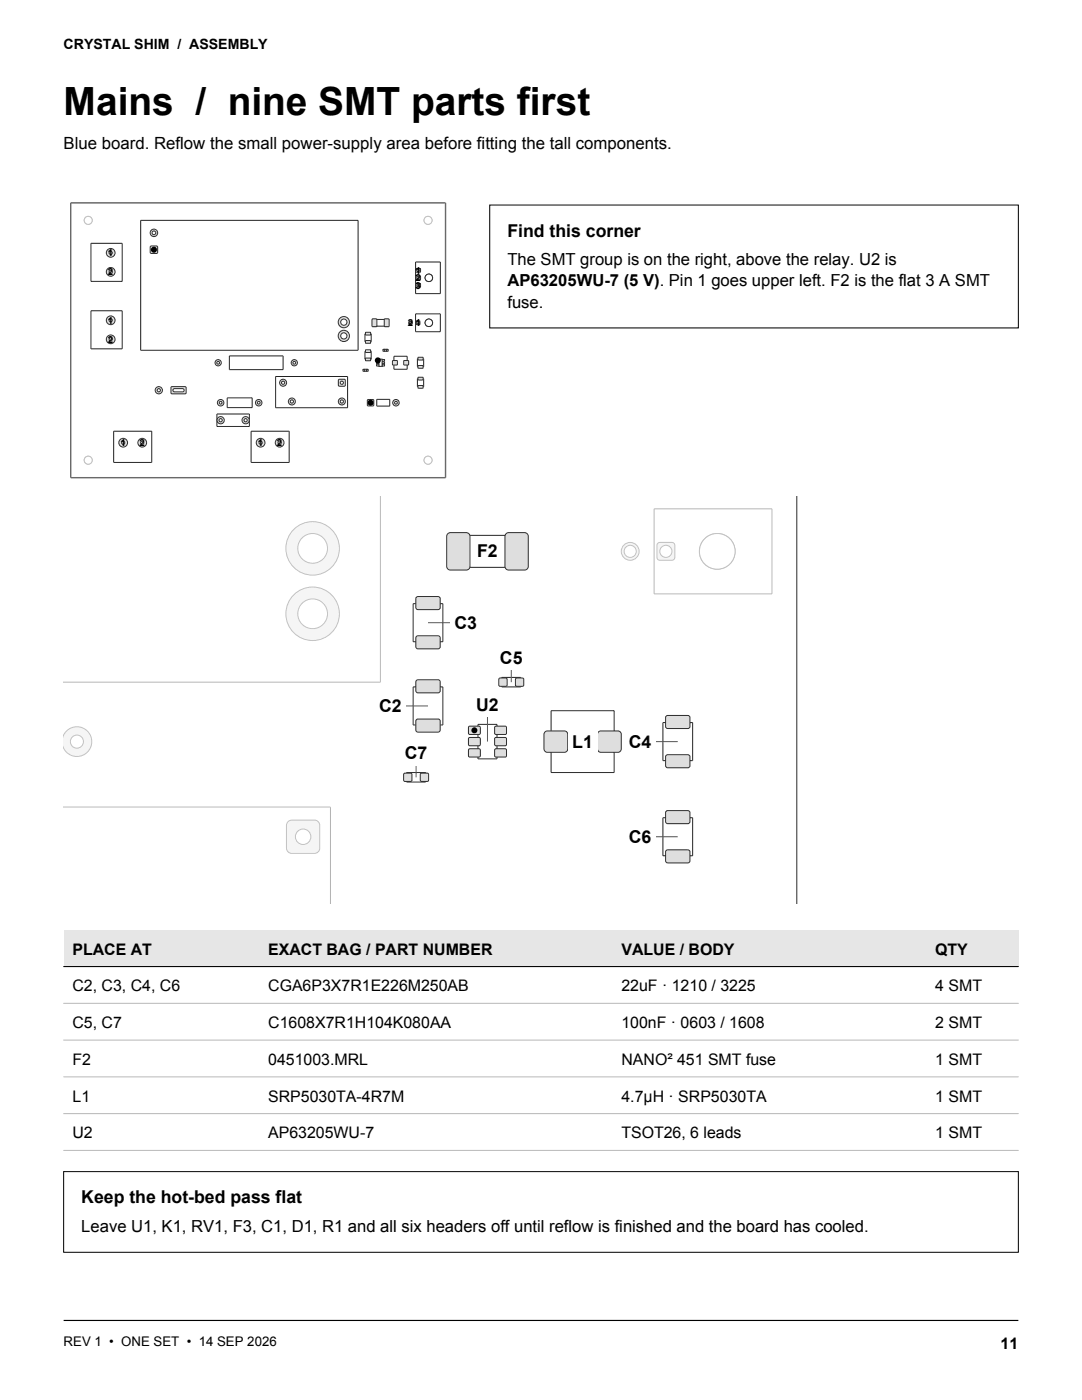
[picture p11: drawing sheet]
<svg xmlns="http://www.w3.org/2000/svg" width="216mm" height="279mm" viewBox="0 0 216 279" stroke-linecap="round" stroke-linejoin="round" font-family="sans-serif">
<defs><g id="words">
<text font-size="7.8" x="12.7" y="22.9">Mains / nine SMT parts first</text>
<g font-size="3.5">
<text x="101.2" y="47.3">Find this corner</text>
<text x="95.2" y="111.2">F2</text>
<text x="90.7" y="125.5">C3</text>
<text x="99.8" y="132.5">C5</text>
<text x="75.6" y="142.1">C2</text>
<text x="95" y="141.9">U2</text>
<text x="114.2" y="149.2">L1</text>
<text x="125.5" y="149.2">C4</text>
<text x="80.8" y="151.5">C7</text>
<text x="125.5" y="168.2">C6</text>
<text x="16.2" y="240.2">Keep the hot-bed pass flat</text>
</g>
<text font-size="3.4" x="12.7" y="29.8">Blue board. Reflow the small power-supply area before fitting the tall components.</text>
<g font-size="3.3">
<text x="101.2" y="53">The SMT group is on the right, above the relay. U2 is</text>
<text x="101.2" y="57.2">AP63205WU-7 (5 V). Pin 1 goes upper left. F2 is the flat 3 A SMT</text>
<text x="101.2" y="61.4">fuse.</text>
<text x="16.2" y="245.9">Leave U1, K1, RV1, F3, C1, D1, R1 and all six headers off until reflow is finished and the board has cooled.</text>
</g>
<g font-size="3.2">
<text x="14.5" y="190.5">PLACE AT</text>
<text x="53.5" y="190.5">EXACT BAG / PART NUMBER</text>
<text x="124" y="190.5">VALUE / BODY</text>
<text x="186.6" y="190.5">QTY</text>
<text x="14.5" y="197.8">C2, C3, C4, C6</text>
<text x="53.5" y="197.8">CGA6P3X7R1E226M250AB</text>
<text x="124" y="197.8">22uF · 1210 / 3225</text>
<text x="186.6" y="197.8">4 SMT</text>
<text x="14.5" y="205.2">C5, C7</text>
<text x="53.5" y="205.2">C1608X7R1H104K080AA</text>
<text x="124" y="205.2">100nF · 0603 / 1608</text>
<text x="186.6" y="205.2">2 SMT</text>
<text x="14.5" y="212.5">F2</text>
<text x="53.5" y="212.5">0451003.MRL</text>
<text x="124" y="212.5">NANO² 451 SMT fuse</text>
<text x="186.6" y="212.5">1 SMT</text>
<text x="14.5" y="219.9">L1</text>
<text x="53.5" y="219.9">SRP5030TA-4R7M</text>
<text x="124" y="219.9">4.7µH · SRP5030TA</text>
<text x="186.6" y="219.9">1 SMT</text>
<text x="14.5" y="227.2">U2</text>
<text x="53.5" y="227.2">AP63205WU-7</text>
<text x="124" y="227.2">TSOT26, 6 leads</text>
<text x="186.6" y="227.2">1 SMT</text>
<text x="199.7" y="269.2">11</text>
</g>
<text font-size="2.8" x="12.7" y="9.9">CRYSTAL SHIM / ASSEMBLY</text>
<text font-size="2.6" x="12.7" y="268.6">REV 1 • ONE SET • 14 SEP 2026</text>
<g font-size="1.9">
<text x="21.5" y="51.2">1</text>
<text x="21.5" y="55">2</text>
<text x="82.9" y="54.7">1</text>
<text x="82.9" y="56.2">2</text>
<text x="82.9" y="57.6">3</text>
<text x="21.5" y="64.6">1</text>
<text x="81.4" y="65.1">2</text>
<text x="82.9" y="65.1">1</text>
<text x="21.5" y="68.4">2</text>
<text x="24" y="89.1">1</text>
<text x="27.8" y="89.1">2</text>
<text x="51.5" y="89.1">1</text>
<text x="55.3" y="89.1">2</text>
</g>
</g></defs>
<path d="M12.7 263.5h190.5" fill="none" stroke="#000" stroke-width=".23"/>
<path d="M14.1 40.5h74.8v54.8h-74.8z" fill="none" stroke="#666" stroke-width=".28"/>
<path d="M43.3 82.6h6.5v2.5h-6.5z" fill="none" stroke="#242424" stroke-width=".2"/>
<circle cx="44" cy="83.9" r=".72" fill="#dedede" stroke="#2e2e2e" stroke-width=".2"/>
<circle cx="44" cy="83.9" r=".32" fill="#fff" stroke="#2e2e2e" stroke-width=".2"/>
<circle cx="49" cy="83.9" r=".72" fill="#dedede" stroke="#2e2e2e" stroke-width=".2"/>
<circle cx="49" cy="83.9" r=".32" fill="#fff" stroke="#2e2e2e" stroke-width=".2"/>
<path d="M72.8 70.1h1.3v1.6h-1.3z" fill="none" stroke="#242424" stroke-width=".2"/>
<g fill="#dedede" stroke="#2e2e2e" stroke-width=".2">
<path d="M73 71.5h.9v.5h-.9z" fill-rule="evenodd"/>
<path d="M73 69.8h.9v.5h-.9z" fill-rule="evenodd"/>
</g>
<path d="M72.8 66.6h1.3v1.6h-1.3z" fill="none" stroke="#242424" stroke-width=".2"/>
<g fill="#dedede" stroke="#2e2e2e" stroke-width=".2">
<path d="M73 68h.9v.5h-.9z" fill-rule="evenodd"/>
<path d="M73 66.3h.9v.5h-.9z" fill-rule="evenodd"/>
</g>
<path d="M83.3 71.6h1.2v1.6h-1.2z" fill="none" stroke="#242424" stroke-width=".2"/>
<g fill="#dedede" stroke="#2e2e2e" stroke-width=".2">
<path d="M83.4 73h1v.5h-1z" fill-rule="evenodd"/>
<path d="M83.4 71.3h1v.5h-1z" fill-rule="evenodd"/>
</g>
<path d="M76.5 69.7h.8v.4h-.8z" fill="none" stroke="#242424" stroke-width=".2"/>
<g fill="#dedede" stroke="#2e2e2e" stroke-width=".2">
<path d="M76.4 69.7h.3v.4h-.3z" fill-rule="evenodd"/>
<path d="M77.1 69.7h.3v.4h-.3z" fill-rule="evenodd"/>
</g>
<path d="M83.3 75.6h1.2v1.6h-1.2z" fill="none" stroke="#242424" stroke-width=".2"/>
<g fill="#dedede" stroke="#2e2e2e" stroke-width=".2">
<path d="M83.4 77h1v.5h-1z" fill-rule="evenodd"/>
<path d="M83.4 75.3h1v.5h-1z" fill-rule="evenodd"/>
</g>
<path d="M72.5 73.7h.8v.4h-.8z" fill="none" stroke="#242424" stroke-width=".2"/>
<g fill="#dedede" stroke="#2e2e2e" stroke-width=".2">
<path d="M72.4 73.7h.4v.4h-.4z" fill-rule="evenodd"/>
<path d="M73.1 73.7h.4v.4h-.4z" fill-rule="evenodd"/>
</g>
<path d="M75.2 79.7h2.6v1.3h-2.6z" fill="none" stroke="#242424" stroke-width=".2"/>
<path d="M73.4 79.8h1.1v1.2h-1.1z" fill-rule="evenodd" fill="#dedede" stroke="#2e2e2e" stroke-width=".2"/>
<circle cx="73.9" cy="80.4" r=".27" fill="#fff" stroke="#2e2e2e" stroke-width=".2"/>
<circle cx="79" cy="80.4" r=".65" fill="#dedede" stroke="#2e2e2e" stroke-width=".2"/>
<circle cx="79" cy="80.4" r=".27" fill="#fff" stroke="#2e2e2e" stroke-width=".2"/>
<circle cx="73.9" cy="80.4" r=".6" fill="#000"/>
<path d="M74.4 63.7h3.1v1.4h-3.1z" fill="none" stroke="#242424" stroke-width=".2"/>
<g fill="#dedede" stroke="#2e2e2e" stroke-width=".2">
<path d="M74.3 63.7h.9v1.5h-.9z" fill-rule="evenodd"/>
<path d="M76.7 63.7h.9v1.5h-.9z" fill-rule="evenodd"/>
</g>
<path d="M45.8 71h10.7v2.8h-10.7z" fill="none" stroke="#242424" stroke-width=".2"/>
<circle cx="43.5" cy="72.4" r=".62" fill="#dedede" stroke="#2e2e2e" stroke-width=".2"/>
<circle cx="43.5" cy="72.4" r=".27" fill="#fff" stroke="#2e2e2e" stroke-width=".2"/>
<circle cx="58.7" cy="72.4" r=".62" fill="#dedede" stroke="#2e2e2e" stroke-width=".2"/>
<circle cx="58.7" cy="72.4" r=".27" fill="#fff" stroke="#2e2e2e" stroke-width=".2"/>
<circle cx="17.6" cy="44" r=".8" fill="#f5f5f5" stroke="#c2c2c2" stroke-width=".2"/>
<circle cx="17.6" cy="44" r=".8" fill="#fff" stroke="#c2c2c2" stroke-width=".2"/>
<circle cx="85.4" cy="44" r=".8" fill="#f5f5f5" stroke="#c2c2c2" stroke-width=".2"/>
<circle cx="85.4" cy="44" r=".8" fill="#fff" stroke="#c2c2c2" stroke-width=".2"/>
<circle cx="17.6" cy="91.8" r=".8" fill="#f5f5f5" stroke="#c2c2c2" stroke-width=".2"/>
<circle cx="17.6" cy="91.8" r=".8" fill="#fff" stroke="#c2c2c2" stroke-width=".2"/>
<circle cx="85.4" cy="91.8" r=".8" fill="#f5f5f5" stroke="#c2c2c2" stroke-width=".2"/>
<circle cx="85.4" cy="91.8" r=".8" fill="#fff" stroke="#c2c2c2" stroke-width=".2"/>
<path d="M18.1 48.6h6.3v7.6h-6.3z" fill="none" stroke="#242424" stroke-width=".2"/>
<circle cx="22.1" cy="50.5" r=".87" fill="#dedede" stroke="#2e2e2e" stroke-width=".2"/>
<circle cx="22.1" cy="50.5" r=".32" fill="#fff" stroke="#2e2e2e" stroke-width=".2"/>
<circle cx="22.1" cy="54.3" r=".87" fill="#dedede" stroke="#2e2e2e" stroke-width=".2"/>
<circle cx="22.1" cy="54.3" r=".32" fill="#fff" stroke="#2e2e2e" stroke-width=".2"/>
<path d="M18.1 62h6.3v7.6h-6.3z" fill="none" stroke="#242424" stroke-width=".2"/>
<circle cx="22.1" cy="63.9" r=".87" fill="#dedede" stroke="#2e2e2e" stroke-width=".2"/>
<circle cx="22.1" cy="63.9" r=".32" fill="#fff" stroke="#2e2e2e" stroke-width=".2"/>
<circle cx="22.1" cy="67.7" r=".87" fill="#dedede" stroke="#2e2e2e" stroke-width=".2"/>
<circle cx="22.1" cy="67.7" r=".32" fill="#fff" stroke="#2e2e2e" stroke-width=".2"/>
<path d="M22.7 86.1h7.6v6.2h-7.6z" fill="none" stroke="#242424" stroke-width=".2"/>
<circle cx="24.6" cy="88.4" r=".87" fill="#dedede" stroke="#2e2e2e" stroke-width=".2"/>
<circle cx="24.6" cy="88.4" r=".32" fill="#fff" stroke="#2e2e2e" stroke-width=".2"/>
<circle cx="28.4" cy="88.4" r=".87" fill="#dedede" stroke="#2e2e2e" stroke-width=".2"/>
<circle cx="28.4" cy="88.4" r=".32" fill="#fff" stroke="#2e2e2e" stroke-width=".2"/>
<path d="M50.1 86.1h7.6v6.2h-7.6z" fill="none" stroke="#242424" stroke-width=".2"/>
<circle cx="52" cy="88.4" r=".87" fill="#dedede" stroke="#2e2e2e" stroke-width=".2"/>
<circle cx="52" cy="88.4" r=".32" fill="#fff" stroke="#2e2e2e" stroke-width=".2"/>
<circle cx="55.8" cy="88.4" r=".87" fill="#dedede" stroke="#2e2e2e" stroke-width=".2"/>
<circle cx="55.8" cy="88.4" r=".32" fill="#fff" stroke="#2e2e2e" stroke-width=".2"/>
<path d="M82.9 52.3h5v6.3h-5z" fill="none" stroke="#242424" stroke-width=".2"/>
<circle cx="85.6" cy="55.4" r=".75" fill="#dedede" stroke="#2e2e2e" stroke-width=".2"/>
<circle cx="85.6" cy="55.4" r=".75" fill="#fff" stroke="#2e2e2e" stroke-width=".2"/>
<path d="M82.9 53.6h1v.7h-1z" fill-rule="evenodd" fill="#dedede" stroke="#2e2e2e" stroke-width=".2"/>
<circle cx="83.4" cy="53.9" r=".25" fill="#fff" stroke="#2e2e2e" stroke-width=".2"/>
<path d="M82.9 55.1h1v.7h-1z" fill-rule="evenodd" fill="#dedede" stroke="#2e2e2e" stroke-width=".2"/>
<circle cx="83.4" cy="55.4" r=".25" fill="#fff" stroke="#2e2e2e" stroke-width=".2"/>
<path d="M82.9 56.6h1v.7h-1z" fill-rule="evenodd" fill="#dedede" stroke="#2e2e2e" stroke-width=".2"/>
<circle cx="83.4" cy="56.9" r=".25" fill="#fff" stroke="#2e2e2e" stroke-width=".2"/>
<path d="M82.9 62.6h5v3.6h-5z" fill="none" stroke="#242424" stroke-width=".2"/>
<circle cx="85.6" cy="64.4" r=".75" fill="#dedede" stroke="#2e2e2e" stroke-width=".2"/>
<circle cx="85.6" cy="64.4" r=".75" fill="#fff" stroke="#2e2e2e" stroke-width=".2"/>
<path d="M83.1 64.1h.7v.7h-.7z" fill-rule="evenodd" fill="#dedede" stroke="#2e2e2e" stroke-width=".2"/>
<circle cx="83.4" cy="64.4" r=".25" fill="#fff" stroke="#2e2e2e" stroke-width=".2"/>
<circle cx="81.9" cy="64.4" r=".37" fill="#dedede" stroke="#2e2e2e" stroke-width=".2"/>
<circle cx="81.9" cy="64.4" r=".25" fill="#fff" stroke="#2e2e2e" stroke-width=".2"/>
<path d="M55 75.1h14.4v6.3h-14.4z" fill="none" stroke="#242424" stroke-width=".2"/>
<path d="M67.6 75.8h1.2v1.2h-1.2z" fill-rule="evenodd" fill="#dedede" stroke="#2e2e2e" stroke-width=".2"/>
<circle cx="68.2" cy="76.4" r=".32" fill="#fff" stroke="#2e2e2e" stroke-width=".2"/>
<circle cx="56.5" cy="76.4" r=".7" fill="#dedede" stroke="#2e2e2e" stroke-width=".2"/>
<circle cx="56.5" cy="76.4" r=".32" fill="#fff" stroke="#2e2e2e" stroke-width=".2"/>
<circle cx="58.2" cy="80.1" r=".7" fill="#dedede" stroke="#2e2e2e" stroke-width=".2"/>
<circle cx="58.2" cy="80.1" r=".32" fill="#fff" stroke="#2e2e2e" stroke-width=".2"/>
<circle cx="68.2" cy="80.1" r=".7" fill="#dedede" stroke="#2e2e2e" stroke-width=".2"/>
<circle cx="68.2" cy="80.1" r=".32" fill="#fff" stroke="#2e2e2e" stroke-width=".2"/>
<path d="M78.6 71.1h2.6v2.6h-2.6z" fill="none" stroke="#242424" stroke-width=".2"/>
<g fill="#dedede" stroke="#2e2e2e" stroke-width=".2">
<path d="M78.3 72h1v.8h-1z" fill-rule="evenodd"/>
<path d="M80.6 72h.9v.8h-.9z" fill-rule="evenodd"/>
</g>
<path d="M45.3 79.4h5v1.9h-5z" fill="none" stroke="#242424" stroke-width=".2"/>
<circle cx="44" cy="80.4" r=".65" fill="#dedede" stroke="#2e2e2e" stroke-width=".2"/>
<circle cx="44" cy="80.4" r=".27" fill="#fff" stroke="#2e2e2e" stroke-width=".2"/>
<circle cx="51.6" cy="80.4" r=".65" fill="#dedede" stroke="#2e2e2e" stroke-width=".2"/>
<circle cx="51.6" cy="80.4" r=".27" fill="#fff" stroke="#2e2e2e" stroke-width=".2"/>
<circle cx="31.7" cy="77.9" r=".72" fill="#dedede" stroke="#2e2e2e" stroke-width=".2"/>
<circle cx="31.7" cy="77.9" r=".32" fill="#fff" stroke="#2e2e2e" stroke-width=".2"/>
<path d="M34.2 77.2h2.9v1.3h-2.9z" fill-rule="evenodd" fill="#dedede" stroke="#2e2e2e" stroke-width=".2"/>
<path d="M34.5 77.7l.3-.1h1.6a.32 .32 0 0 1 .3 .3 .32 .32 0 0 1-.3 .3h-1.6a.32 .32 0 0 1-.3-.5z" fill-rule="evenodd" fill="#fff" stroke="#2e2e2e" stroke-width=".2"/>
<path d="M28.1 44h43.3v25.9h-43.3z" fill="none" stroke="#242424" stroke-width=".2"/>
<path d="M30 49.2h1.4v1.3h-1.4z" fill-rule="evenodd" fill="#dedede" stroke="#2e2e2e" stroke-width=".2"/>
<circle cx="30.7" cy="49.8" r=".37" fill="#fff" stroke="#2e2e2e" stroke-width=".2"/>
<circle cx="30.7" cy="46.5" r=".75" fill="#dedede" stroke="#2e2e2e" stroke-width=".2"/>
<circle cx="30.7" cy="46.5" r=".37" fill="#fff" stroke="#2e2e2e" stroke-width=".2"/>
<circle cx="68.6" cy="64.3" r="1.12" fill="#dedede" stroke="#2e2e2e" stroke-width=".2"/>
<circle cx="68.6" cy="64.3" r=".62" fill="#fff" stroke="#2e2e2e" stroke-width=".2"/>
<circle cx="68.6" cy="67" r="1.12" fill="#dedede" stroke="#2e2e2e" stroke-width=".2"/>
<circle cx="68.6" cy="67" r=".62" fill="#fff" stroke="#2e2e2e" stroke-width=".2"/>
<circle cx="30.7" cy="49.8" r=".6" fill="#000"/>
<path d="M75.5 71.7h.8v1.4h-.8z" fill="none" stroke="#242424" stroke-width=".2"/>
<g fill="#dedede" stroke="#2e2e2e" stroke-width=".2">
<path d="M75.2 71.8h.4v.3h-.4z" fill-rule="evenodd"/>
<path d="M75.2 72.2h.4v.4h-.4z" fill-rule="evenodd"/>
<path d="M75.2 72.7h.4v.3h-.4z" fill-rule="evenodd"/>
<path d="M76.3 72.7h.4v.3h-.4z" fill-rule="evenodd"/>
<path d="M76.3 72.2h.4v.4h-.4z" fill-rule="evenodd"/>
<path d="M76.3 71.8h.4v.3h-.4z" fill-rule="evenodd"/>
</g>
<circle cx="75.4" cy="71.9" r=".6" fill="#000"/>
<path d="M97.7 40.9h105.5v24.5h-105.5z" fill="none" stroke="#000" stroke-width=".2"/>
<path d="M159 99.1v81.2" fill="none" stroke="#666" stroke-width=".28"/>
<path d="M82.4 137.1h6v7.6h-6z" fill="none" stroke="#242424" stroke-width=".2"/>
<g fill="#dedede" stroke="#2e2e2e" stroke-width=".2">
<path d="M83.2 143.6h4.4l.2 .3v2l-.4 .2h-4.2l-.2-.4v-1.8z" fill-rule="evenodd"/>
<path d="M83.2 135.7h4.4l.2 .4v2l-.4 .2-4.2-.1-.2-.3v-1.8z" fill-rule="evenodd"/>
</g>
<path d="M82.4 120.5h6v7.6h-6z" fill="none" stroke="#242424" stroke-width=".2"/>
<g fill="#dedede" stroke="#2e2e2e" stroke-width=".2">
<path d="M83.2 126.9h4.4l.2 .4v2l-.4 .2-4.2-.1-.2-.3v-1.8z" fill-rule="evenodd"/>
<path d="M83.2 119.1h4.4l.2 .4v2l-.4 .2-4.2-.1-.2-.4v-1.7z" fill-rule="evenodd"/>
</g>
<path d="M132.3 144.2h5.9v7.6h-5.9z" fill="none" stroke="#242424" stroke-width=".2"/>
<g fill="#dedede" stroke="#2e2e2e" stroke-width=".2">
<path d="M133 150.7h4.5l.2 .3-.1 2-.3 .2h-4.3l-.2-.4v-1.8z" fill-rule="evenodd"/>
<path d="M133 142.8h4.5l.2 .4-.1 2-.3 .2-4.3-.1-.2-.3v-1.8z" fill-rule="evenodd"/>
</g>
<path d="M100.1 135.2h3.8v1.9h-3.8z" fill="none" stroke="#242424" stroke-width=".2"/>
<g fill="#dedede" stroke="#2e2e2e" stroke-width=".2">
<path d="M99.6 135.4l.2-.1h1.3l.1 .3v1.2l-.3 .2-1.2-.1-.2-.2z" fill-rule="evenodd"/>
<path d="M102.9 135.4l.2-.1h1.3l.1 .3v1.2l-.3 .2-1.2-.1-.2-.2z" fill-rule="evenodd"/>
</g>
<path d="M132.3 163.2h5.9v7.6h-5.9z" fill="none" stroke="#242424" stroke-width=".2"/>
<g fill="#dedede" stroke="#2e2e2e" stroke-width=".2">
<path d="M133 169.7h4.5l.2 .3-.1 2-.3 .2h-4.3l-.2-.4v-1.8z" fill-rule="evenodd"/>
<path d="M133 161.8h4.5l.2 .4-.1 2-.3 .2-4.3-.1-.2-.3v-1.8z" fill-rule="evenodd"/>
</g>
<path d="M81.1 154.2h3.8v1.9h-3.8z" fill="none" stroke="#242424" stroke-width=".2"/>
<g fill="#dedede" stroke="#2e2e2e" stroke-width=".2">
<path d="M80.6 154.4l.2-.1h1.3l.1 .3v1.2l-.3 .2-1.2-.1-.2-.2z" fill-rule="evenodd"/>
<path d="M83.9 154.4l.2-.1h1.3l.1 .3v1.2l-.2 .2-1.3-.1-.1-.2z" fill-rule="evenodd"/>
</g>
<path d="M90 106.8h14.5v6.4h-14.5z" fill="none" stroke="#242424" stroke-width=".2"/>
<g fill="#dedede" stroke="#2e2e2e" stroke-width=".2">
<path d="M89.3 106.5l.6-.2h3.1a.74 .74 0 0 1 .8 .7v6a.74 .74 0 0 1-.8 .8h-3.1a.74 .74 0 0 1-.8-.8v-6z" fill-rule="evenodd"/>
<path d="M101 106.5l.5-.2h3.2a.74 .74 0 0 1 .7 .7v6a.74 .74 0 0 1-.7 .8h-3.2a.74 .74 0 0 1-.7-.8v-6z" fill-rule="evenodd"/>
</g>
<path d="M13.5 145.7a2.97 2.97 0 0 1 4.3 .6 2.97 2.97 0 0 1-1 4.3 2.97 2.97 0 0 1-4.1-1.3l-.1-1.3a2.03 2.03 0 0 1 .9-2.3z" fill-rule="evenodd" fill="#f5f5f5" stroke="#c2c2c2" stroke-width=".2"/>
<circle cx="15.3" cy="148" r="1.31" fill="#fff" stroke="#c2c2c2" stroke-width=".2"/>
<path d="M130.5 101.6h23.5v16.9h-23.5z" fill="none" stroke="#b8b8b8" stroke-width=".2"/>
<circle cx="143.1" cy="110" r="3.6" fill="#f5f5f5" stroke="#c2c2c2" stroke-width=".2"/>
<circle cx="143.1" cy="110" r="3.6" fill="#fff" stroke="#c2c2c2" stroke-width=".2"/>
<path d="M131.2 108.5l.5-.2h2.7l.2 .5v2.7l-.5 .3-2.7-.1-.3-.5z" fill-rule="evenodd" fill="#f5f5f5" stroke="#c2c2c2" stroke-width=".2"/>
<circle cx="132.9" cy="110" r="1.21" fill="#fff" stroke="#c2c2c2" stroke-width=".2"/>
<circle cx="125.7" cy="110" r="1.78" fill="#f5f5f5" stroke="#c2c2c2" stroke-width=".2"/>
<circle cx="125.7" cy="110" r="1.21" fill="#fff" stroke="#c2c2c2" stroke-width=".2"/>
<path d="M12.6 161.1h53.3v19.2" fill="none" stroke="#b8b8b8" stroke-width=".2"/>
<path d="M57.6 163.9l.6-.2h4.5a1.06 1.06 0 0 1 1.1 1v4.6a1.06 1.06 0 0 1-1.1 1h-4.5a1.06 1.06 0 0 1-1-1v-4.6v-.3z" fill-rule="evenodd" fill="#f5f5f5" stroke="#c2c2c2" stroke-width=".2"/>
<circle cx="60.5" cy="167" r="1.54" fill="#fff" stroke="#c2c2c2" stroke-width=".2"/>
<path d="M110 141.8h12.5v12.4h-12.5z" fill="none" stroke="#242424" stroke-width=".2"/>
<g fill="#dedede" stroke="#2e2e2e" stroke-width=".2">
<path d="M108.7 146.1l.5-.2h3.4a.68 .68 0 0 1 .7 .7v2.9a.68 .68 0 0 1-.7 .6h-3.4a.68 .68 0 0 1-.7-.6v-2.9z" fill-rule="evenodd"/>
<path d="M119.4 146.1l.5-.2h3.4a.68 .68 0 0 1 .7 .7v2.9a.68 .68 0 0 1-.7 .6h-3.4a.68 .68 0 0 1-.7-.6v-2.9z" fill-rule="evenodd"/>
</g>
<path d="M75.9 99.1v37h-63.3" fill="none" stroke="#b8b8b8" stroke-width=".2"/>
<circle cx="62.4" cy="109.4" r="5.3" fill="#f5f5f5" stroke="#c2c2c2" stroke-width=".2"/>
<circle cx="62.4" cy="109.4" r="2.97" fill="#fff" stroke="#c2c2c2" stroke-width=".2"/>
<circle cx="62.4" cy="122.5" r="5.3" fill="#f5f5f5" stroke="#c2c2c2" stroke-width=".2"/>
<circle cx="62.4" cy="122.5" r="2.97" fill="#fff" stroke="#c2c2c2" stroke-width=".2"/>
<path d="M95.4 144.6h3.8v6.8h-3.8z" fill="none" stroke="#242424" stroke-width=".2"/>
<g fill="#dedede" stroke="#2e2e2e" stroke-width=".2">
<path d="M93.5 145.1l.2-.2 2 .1 .1 .2v1.3l-.2 .1-2-.1-.1-.2z" fill-rule="evenodd"/>
<path d="M93.5 147.3l.2-.1h2l.1 .2v1.3l-.2 .1h-2l-.1-.2z" fill-rule="evenodd"/>
<path d="M93.5 149.6l.2-.2 2 .1 .1 .2v1.3l-.2 .1h-2l-.1-.3z" fill-rule="evenodd"/>
<path d="M98.7 149.6l.3-.2 1.9 .1 .2 .2-.1 1.3-.2 .1h-2l-.1-.3z" fill-rule="evenodd"/>
<path d="M98.7 147.3l.3-.1h1.9l.2 .2-.1 1.3-.2 .1h-2l-.1-.2z" fill-rule="evenodd"/>
<path d="M98.7 145.1l.3-.2 1.9 .1 .2 .2-.1 1.3-.2 .1-2-.1-.1-.2z" fill-rule="evenodd"/>
</g>
<circle cx="94.7" cy="145.8" r=".6" fill="#000"/>
<g fill="#fff">
<path d="M94.3 107.6h5.9v4.9h-5.9z" fill-rule="evenodd"/>
<path d="M113.3 145.5h5.9v5h-5.9z" fill-rule="evenodd"/>
</g>
<path d="M97.3 140.7v7.3" fill="none" stroke="#595959" stroke-width=".2"/>
<path d="M94.1 138.2h6.3v5h-6.3z" fill-rule="evenodd" fill="#fff"/>
<path d="M77.9 140.9h7.5" fill="none" stroke="#595959" stroke-width=".2"/>
<path d="M74.8 138.4h6.2v5h-6.2z" fill-rule="evenodd" fill="#fff"/>
<path d="M85.4 124.3h7.5" fill="none" stroke="#595959" stroke-width=".2"/>
<path d="M89.8 121.8h6.3v4.9h-6.3z" fill-rule="evenodd" fill="#fff"/>
<path d="M127.7 148h7.5" fill="none" stroke="#595959" stroke-width=".2"/>
<path d="M124.6 145.5h6.3v5h-6.3z" fill-rule="evenodd" fill="#fff"/>
<path d="M127.7 167h7.5" fill="none" stroke="#595959" stroke-width=".2"/>
<path d="M124.6 164.5h6.3v5h-6.3z" fill-rule="evenodd" fill="#fff"/>
<path d="M102 131.3v4.8" fill="none" stroke="#595959" stroke-width=".2"/>
<path d="M98.9 128.8h6.3v5h-6.3z" fill-rule="evenodd" fill="#fff"/>
<path d="M83 150.3v4.8" fill="none" stroke="#595959" stroke-width=".2"/>
<path d="M79.9 147.8h6.3v5h-6.3z" fill-rule="evenodd" fill="#fff"/>
<path d="M12.7 185.6h190.5v7.3h-190.5z" fill-rule="evenodd" fill="#e6e6e6"/>
<path d="M12.7 192.9h190.5" fill="none" stroke="#000" stroke-width=".21"/>
<path d="M12.7 200.2h190.5M12.7 207.6h190.5M12.7 214.9h190.5M12.7 222.3h190.5M12.7 229.6h190.5" fill="none" stroke="#b8b8b8" stroke-width=".2"/>
<path d="M12.7 233.8h190.5v16.1h-190.5z" fill="none" stroke="#000" stroke-width=".2"/>
<use href="#words"/>
</svg>
